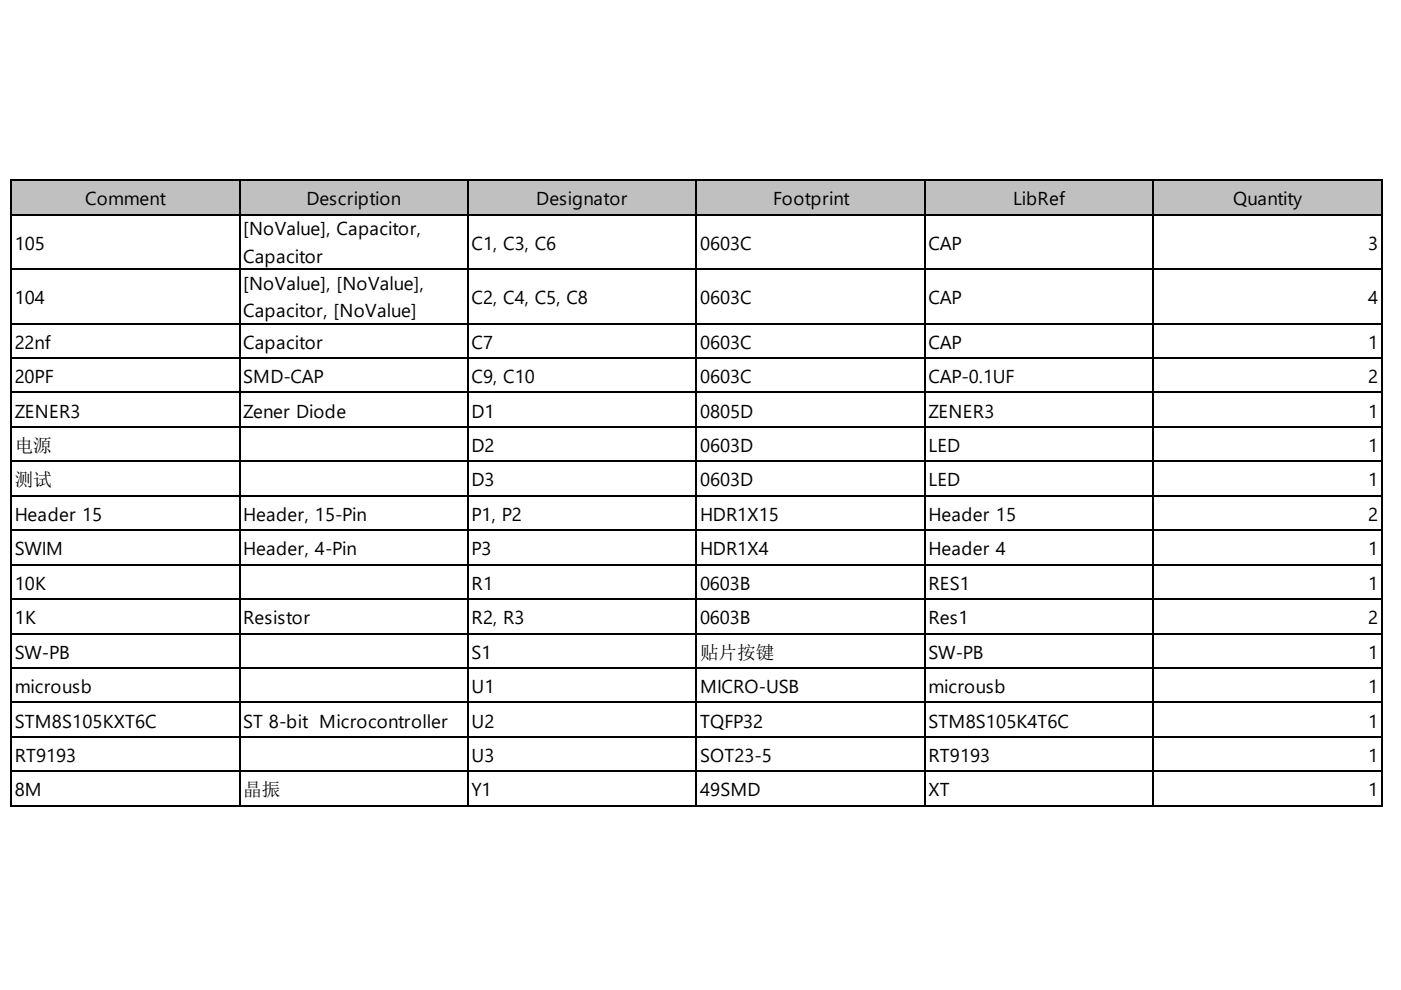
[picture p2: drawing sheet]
<svg xmlns="http://www.w3.org/2000/svg" width="297mm" height="210mm" viewBox="0 0 297 210" stroke-linecap="round" stroke-linejoin="round" font-family="sans-serif">
<defs><g id="words">
<g font-size="4">
<text x="18" y="43.5">Comment</text>
<text x="64.9" y="43.5">Description</text>
<text x="113.7" y="43.5">Designator</text>
<text x="164" y="43.5">Footprint</text>
<text x="214.8" y="43.5">LibRef</text>
<text x="261.4" y="43.5">Quantity</text>
<text x="3.1" y="52.9">105</text>
<text x="51.5" y="49.9">[NoValue], Capacitor,</text>
<text x="100" y="52.9">C1, C3, C6</text>
<text x="148.4" y="52.9">0603C</text>
<text x="196.9" y="52.9">CAP</text>
<text x="290.1" y="52.9">3</text>
<text x="51.5" y="55.7">Capacitor</text>
<text x="3.1" y="64.5">104</text>
<text x="51.5" y="61.5">[NoValue], [NoValue],</text>
<text x="100" y="64.5">C2, C4, C5, C8</text>
<text x="148.4" y="64.5">0603C</text>
<text x="196.9" y="64.5">CAP</text>
<text x="290.1" y="64.5">4</text>
<text x="51.5" y="67.2">Capacitor, [NoValue]</text>
<text x="3.1" y="73.9">22nf</text>
<text x="51.5" y="73.9">Capacitor</text>
<text x="100" y="73.9">C7</text>
<text x="148.4" y="73.9">0603C</text>
<text x="196.9" y="73.9">CAP</text>
<text x="290.1" y="73.9">1</text>
<text x="3.1" y="81.2">20PF</text>
<text x="51.5" y="81.2">SMD-CAP</text>
<text x="100" y="81.2">C9, C10</text>
<text x="148.4" y="81.2">0603C</text>
<text x="196.9" y="81.2">CAP-0.1UF</text>
<text x="290.1" y="81.2">2</text>
<text x="3.1" y="88.5">ZENER3</text>
<text x="51.5" y="88.5">Zener Diode</text>
<text x="100" y="88.5">D1</text>
<text x="148.4" y="88.5">0805D</text>
<text x="196.9" y="88.5">ZENER3</text>
<text x="290.1" y="88.5">1</text>
<text x="3.1" y="95.8">电源</text>
<text x="100" y="95.8">D2</text>
<text x="148.4" y="95.8">0603D</text>
<text x="196.9" y="95.8">LED</text>
<text x="290.1" y="95.8">1</text>
<text x="3.1" y="103.1">测试</text>
<text x="100" y="103.1">D3</text>
<text x="148.4" y="103.1">0603D</text>
<text x="196.9" y="103.1">LED</text>
<text x="290.1" y="103.1">1</text>
<text x="3.1" y="110.4">Header 15</text>
<text x="51.5" y="110.4">Header, 15-Pin</text>
<text x="100" y="110.4">P1, P2</text>
<text x="148.4" y="110.4">HDR1X15</text>
<text x="196.9" y="110.4">Header 15</text>
<text x="290.1" y="110.4">2</text>
<text x="3.1" y="117.7">SWIM</text>
<text x="51.5" y="117.7">Header, 4-Pin</text>
<text x="100" y="117.7">P3</text>
<text x="148.4" y="117.7">HDR1X4</text>
<text x="196.9" y="117.7">Header 4</text>
<text x="290.1" y="117.7">1</text>
<text x="3.1" y="125">10K</text>
<text x="100" y="125">R1</text>
<text x="148.4" y="125">0603B</text>
<text x="196.9" y="125">RES1</text>
<text x="290.1" y="125">1</text>
<text x="3.1" y="132.3">1K</text>
<text x="51.5" y="132.3">Resistor</text>
<text x="100" y="132.3">R2, R3</text>
<text x="148.4" y="132.3">0603B</text>
<text x="196.9" y="132.3">Res1</text>
<text x="290.1" y="132.3">2</text>
<text x="3.1" y="139.6">SW-PB</text>
<text x="100" y="139.6">S1</text>
<text x="148.4" y="139.6">贴片按键</text>
<text x="196.9" y="139.6">SW-PB</text>
<text x="290.1" y="139.6">1</text>
<text x="3.1" y="146.9">microusb</text>
<text x="100" y="146.9">U1</text>
<text x="148.4" y="146.9">MICRO-USB</text>
<text x="196.9" y="146.9">microusb</text>
<text x="290.1" y="146.9">1</text>
<text x="3.1" y="154.2">STM8S105KXT6C</text>
<text x="51.5" y="154.2">ST 8-bit Microcontroller</text>
<text x="100" y="154.2">U2</text>
<text x="148.4" y="154.2">TQFP32</text>
<text x="196.9" y="154.2">STM8S105K4T6C</text>
<text x="290.1" y="154.2">1</text>
<text x="3.1" y="161.6">RT9193</text>
<text x="100" y="161.6">U3</text>
<text x="148.4" y="161.6">SOT23-5</text>
<text x="196.9" y="161.6">RT9193</text>
<text x="290.1" y="161.6">1</text>
<text x="3.1" y="168.9">8M</text>
<text x="51.5" y="168.9">晶振</text>
<text x="100" y="168.9">Y1</text>
<text x="148.4" y="168.9">49SMD</text>
<text x="196.9" y="168.9">XT</text>
<text x="290.1" y="168.9">1</text>
</g>
</g></defs>
<g fill="#c0c0c0">
<path d="M2.5 38.3h48.4v7.3h-48.4z" fill-rule="evenodd"/>
<path d="M50.6 38.3h48.8v7.3h-48.8z" fill-rule="evenodd"/>
<path d="M99.1 38.3h48.7v7.3h-48.7z" fill-rule="evenodd"/>
<path d="M147.5 38.3h48.7v7.3h-48.7z" fill-rule="evenodd"/>
<path d="M195.9 38.3h48.8v7.3h-48.8z" fill-rule="evenodd"/>
<path d="M244.4 38.3h48.7v7.3h-48.7z" fill-rule="evenodd"/>
</g>
<g fill="none" stroke="#000" stroke-width=".3">
<path d="M2.2 38.2h290.9M2.3 38v133M50.8 38v133M99.2 38v133M147.7 38v133M196.1 38v133M244.5 38v133M293 38v133M2.2 45.5h290.9M2.2 57h290.9M2.2 68.6h290.9M2.2 75.9h290.9"/>
<path d="M2.2 83.2h290.9M2.2 90.5h290.9M2.2 97.8h290.9M2.2 105.1h290.9M2.2 112.4h290.9M2.2 119.7h290.9M2.2 127h290.9M2.2 134.3h290.9M2.2 141.6h290.9M2.2 148.9h290.9M2.2 156.2h290.9M2.2 163.5h290.9"/>
<path d="M2.2 170.8h290.9"/>
</g>
<use href="#words"/>
</svg>
